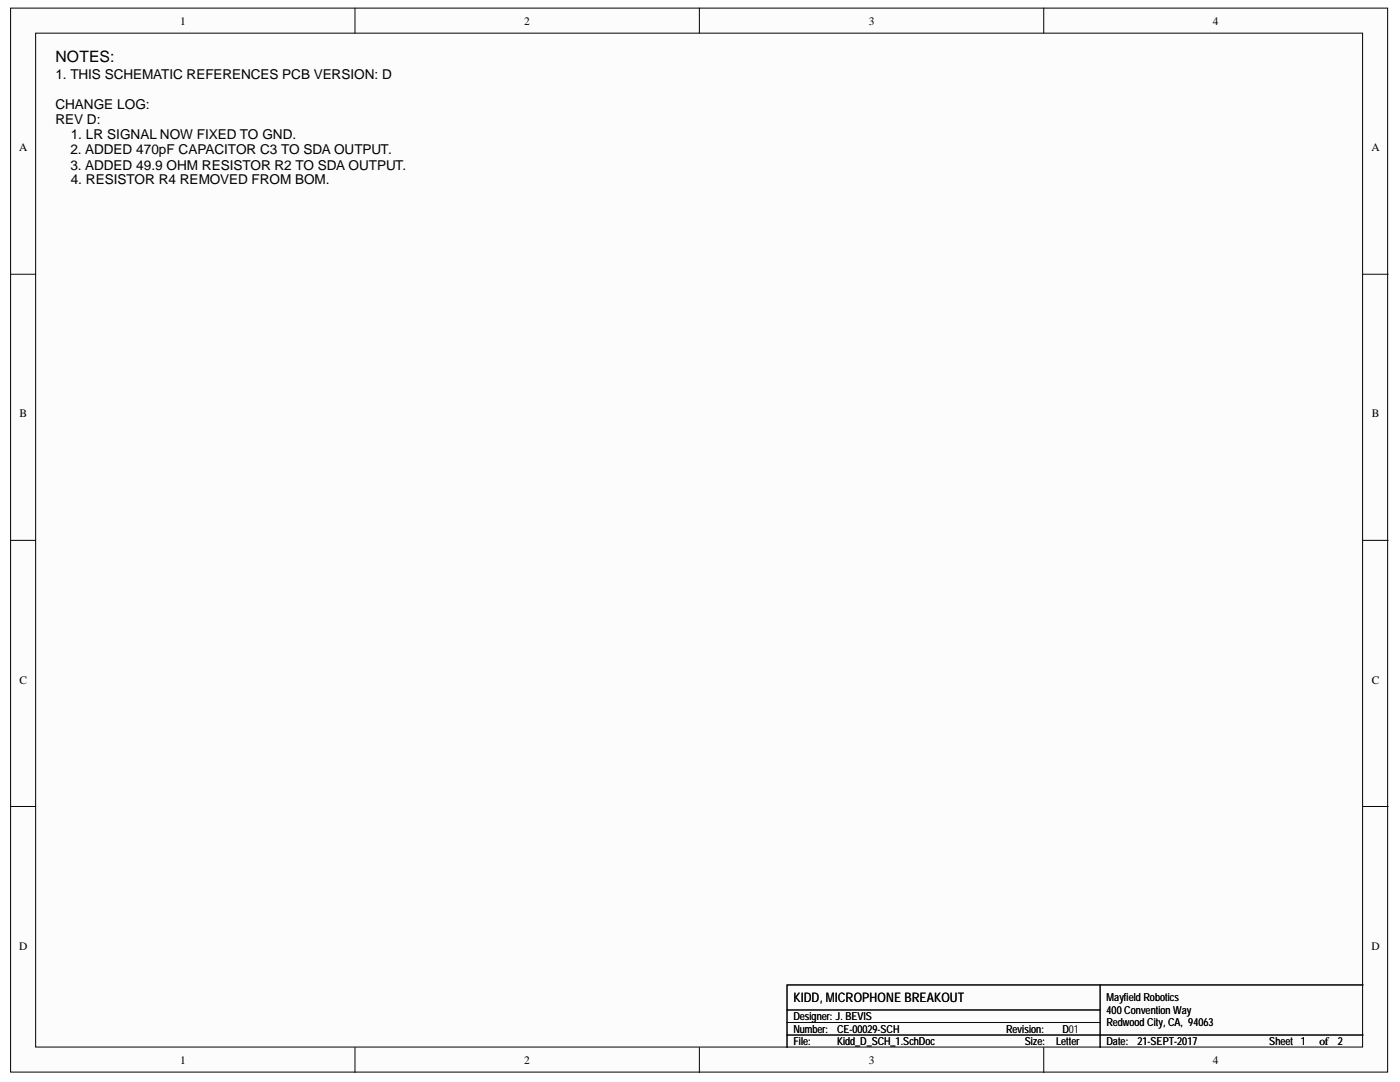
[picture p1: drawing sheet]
<svg xmlns="http://www.w3.org/2000/svg" width="279mm" height="216mm" viewBox="0 0 279 216" stroke-linecap="round" stroke-linejoin="round" font-family="sans-serif">
<defs><g id="words">
<text font-size="3.1" x="11.1" y="12.4">NOTES:</text>
<g font-size="2.7">
<text x="11.1" y="15.8">1. THIS SCHEMATIC REFERENCES PCB VERSION: D</text>
<text x="11.1" y="21.8">CHANGE LOG:</text>
<text x="11.1" y="24.8">REV D:</text>
<text x="14.1" y="27.8">1. LR SIGNAL NOW FIXED TO GND.</text>
<text x="14" y="30.8">2. ADDED 470pF CAPACITOR C3 TO SDA OUTPUT.</text>
<text x="14" y="33.8">3. ADDED 49.9 OHM RESISTOR R2 TO SDA OUTPUT.</text>
<text x="14.1" y="36.8">4. RESISTOR R4 REMOVED FROM BOM.</text>
</g>
<text font-size="2.6" x="158.3" y="200">KIDD, MICROPHONE BREAKOUT</text>
<g font-size="2.3">
<text x="35.9" y="4.9">1</text>
<text x="104.6" y="4.9">2</text>
<text x="173.4" y="4.9">3</text>
<text x="242.1" y="4.9">4</text>
<text x="3.8" y="30.2">A</text>
<text x="273.7" y="30.2">A</text>
<text x="3.9" y="83.3">B</text>
<text x="273.8" y="83.3">B</text>
<text x="3.9" y="136.4">C</text>
<text x="273.8" y="136.4">C</text>
<text x="3.8" y="189.5">D</text>
<text x="273.7" y="189.5">D</text>
<text x="263.3" y="208.5">of</text>
<text x="35.9" y="212.2">1</text>
<text x="104.6" y="212.2">2</text>
<text x="173.4" y="212.2">3</text>
<text x="242.1" y="212.2">4</text>
</g>
<g font-size="2.2">
<text x="158.3" y="203.5">Designer: J. BEVIS</text>
<text x="220.8" y="199.8">Mayfield Robotics</text>
<text x="220.8" y="202.4">400 Convention Way</text>
<text x="158.3" y="206.1">Number:</text>
<text x="158.3" y="208.5">File:</text>
<text x="167" y="206.1">CE-00029-SCH</text>
<text x="167" y="208.5">Kidd_D_SCH_1.SchDoc</text>
<text x="200.8" y="206.1">Revision:</text>
<text x="204.5" y="208.5">Size:</text>
<text x="210.8" y="208.5">Letter</text>
<text x="212" y="206.1">D01</text>
<text x="212" y="206.1">D</text>
<text x="220.8" y="204.8">Redwood City, CA, 94063</text>
<text x="220.8" y="208.5">Date:</text>
<text x="227" y="208.5">21-SEPT-2017</text>
<text x="253.3" y="208.5">Sheet 1</text>
<text x="267" y="208.5">2</text>
</g>
</g></defs>
<g fill="#fffcf8" stroke="#000" stroke-width=".2">
<path d="M2.1 1.6h274.8v212.3h-274.8z"/>
<path d="M7.1 6.6h264.8v202.3h-264.8z"/>
</g>
<g fill="none" stroke="#000" stroke-width=".2">
<path d="M70.8 1.6v5M139.6 1.6v5M208.3 1.6v5M2.1 54.7h5M272 54.7h5M2.1 107.8h5M272 107.8h5M2.1 160.9h5M272 160.9h5M219.6 196.5v12.5M272 196.5h-114.9v12.5M70.8 209v5"/>
<path d="M139.6 209v5M157.1 206.5h114.9M157.1 204h62.5M157.1 201.5h62.5M208.3 209v5"/>
</g>
<use href="#words"/>
</svg>
